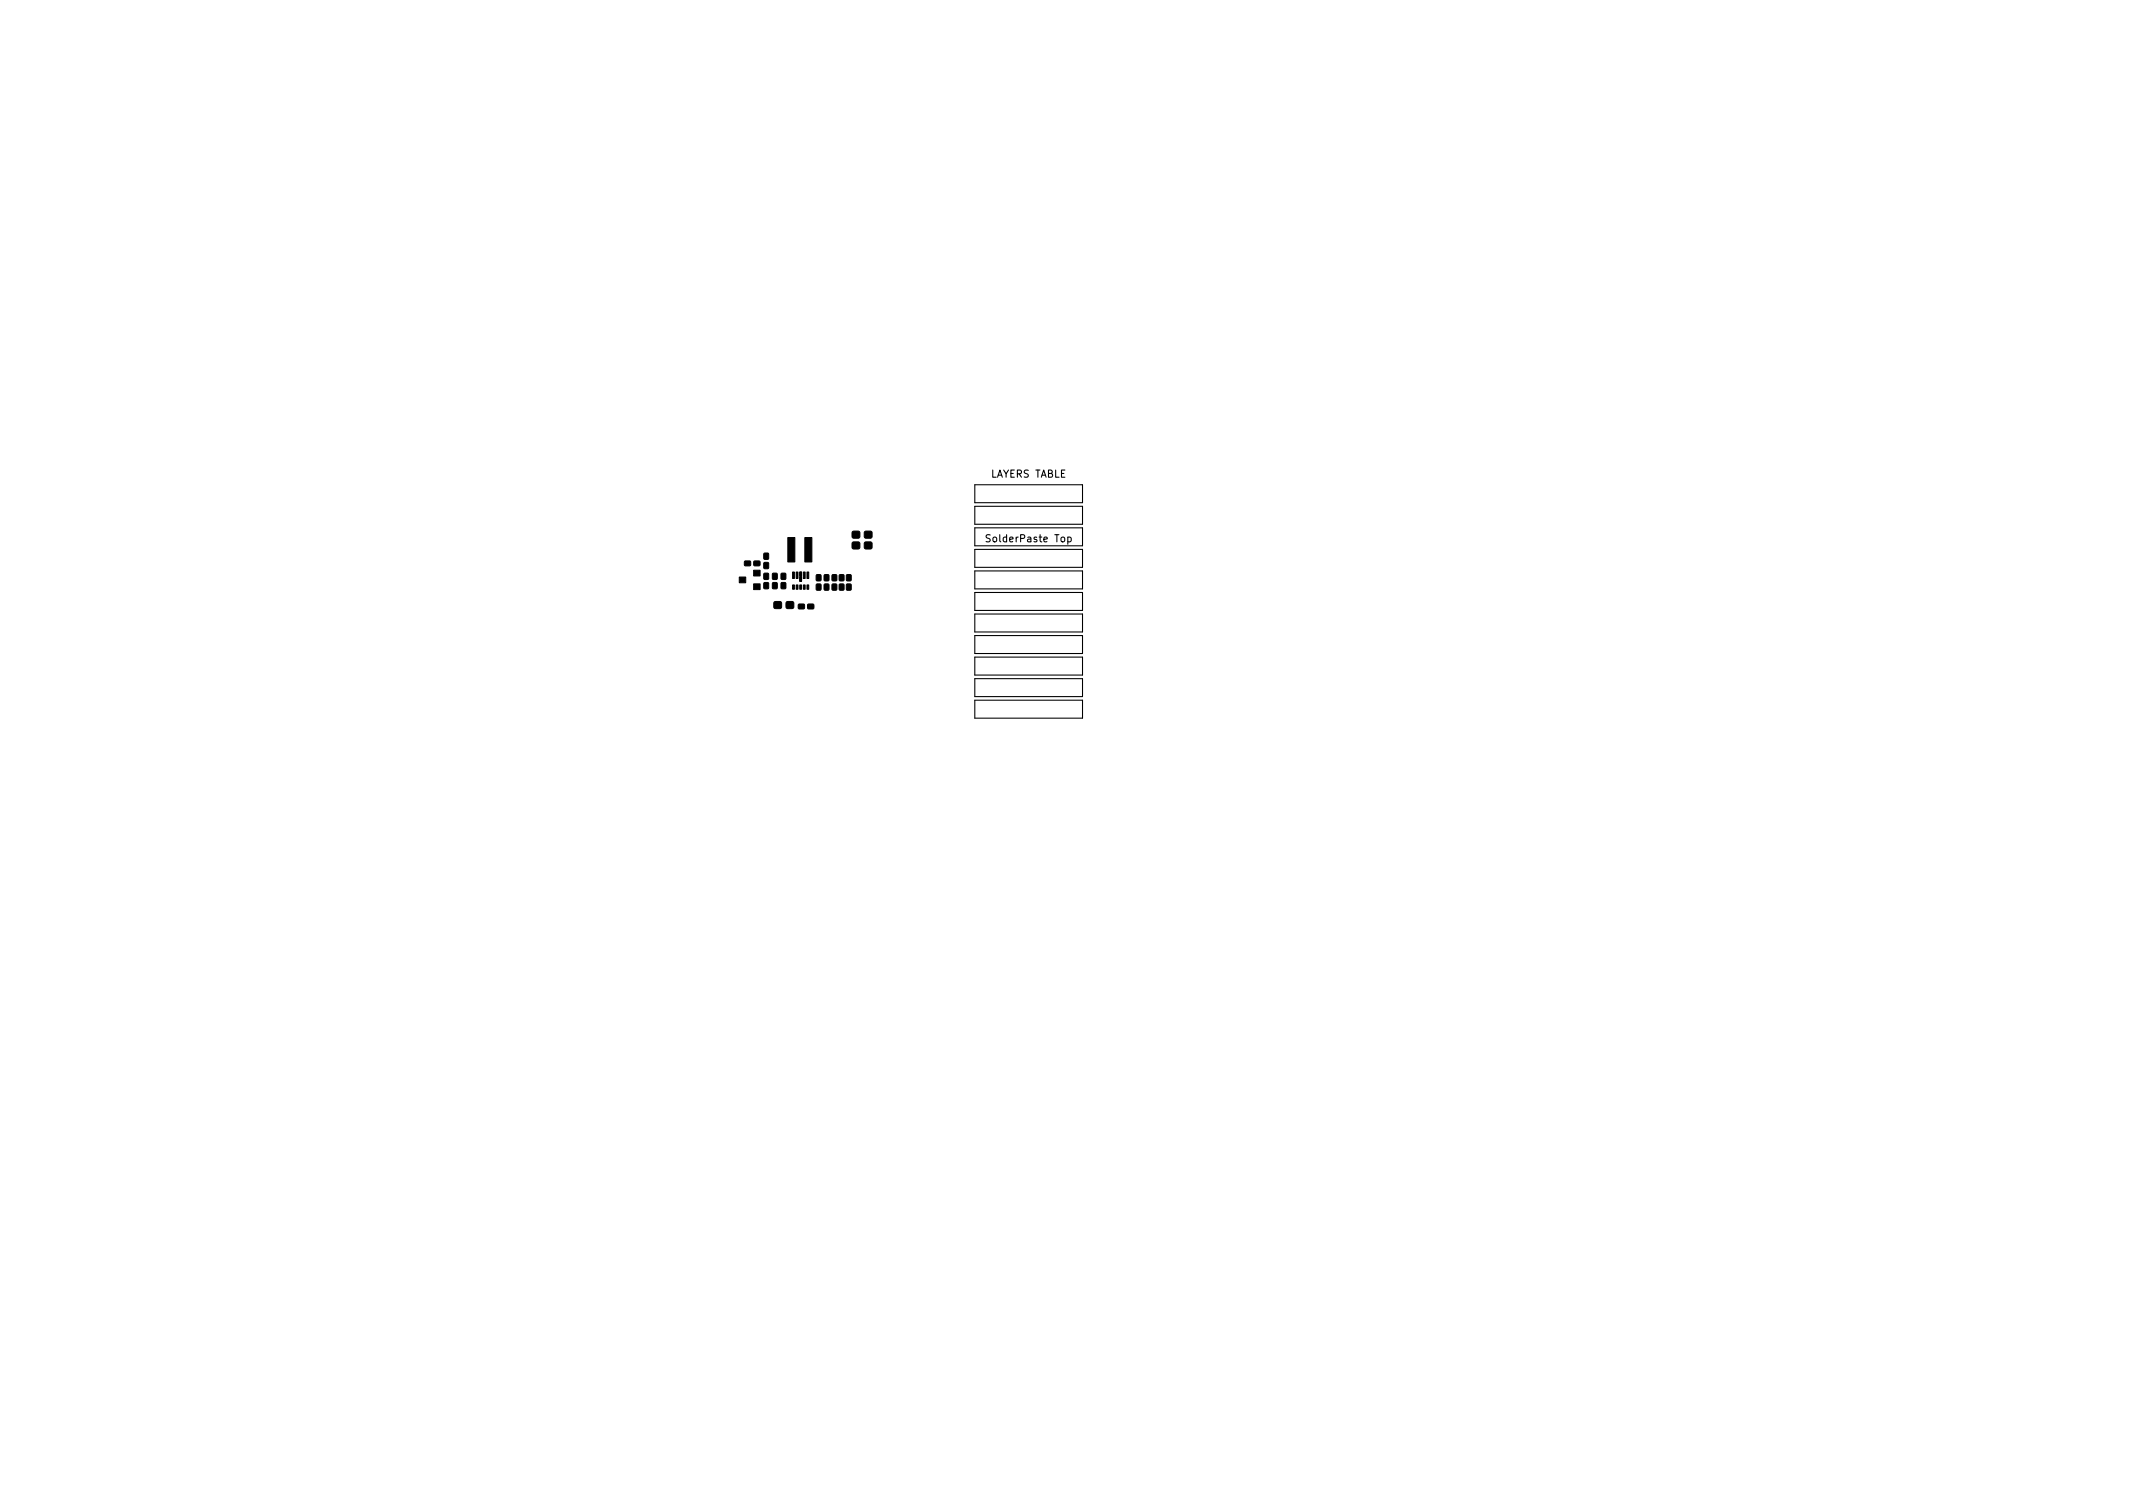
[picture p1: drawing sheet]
<svg xmlns="http://www.w3.org/2000/svg" width="297mm" height="210mm" viewBox="0 0 297 210" stroke-linecap="round" stroke-linejoin="round" font-family="sans-serif">
<defs><g id="words">
<g font-size="1.4">
<text x="137.9" y="66.5">LAYERS TABLE</text>
<text x="137.8" y="75.5">SolderPaste Top</text>
</g>
</g></defs>
<path d="M135.8 67.5h15v2.5h-15zM135.8 70.5h15v2.5h-15zM135.8 73.5h15v2.5h-15zM135.8 76.5h15v2.5h-15zM135.8 79.5h15v2.5h-15zM137.9 74.5h-.4h-.1v.3l.4 .2 .1 .3-.2 .2-.4-.1M135.8 82.5h15v2.5h-15zM135.8 85.5h15v2.5h-15zM135.8 88.5h15v2.5h-15zM135.8 91.5h15v2.5h-15zM135.8 94.5h15v2.5h-15zM135.8 97.5h15v2.5h-15z" fill="none" stroke="#000" stroke-width=".15"/>
<g fill="#000" stroke="#000" stroke-width=".14">
<path d="M103.7 78.1h.8v.6l-.8 .1v-.2zM105 78.1h.8v.6l-.8 .1v-.2zM105 79.4h.8v.8h-.8zM106.4 79.8h.5l.1 .1v.8l-.6-.1zM106.4 77h.5l.1 .1v.8l-.6-.1zM106.4 78.3h.5l.1 .1v.8l-.6-.1zM107.6 79.8h.5l.1 .1v.8l-.6-.1zM108.8 79.8h.5l.1 .1v.8l-.6-.1zM109.7 74.8h1v3.4h-1zM111.4 79.7h.2v.5h-.2zM112.1 74.8h1v3.4h-1zM113.7 80h.5l.1 .1v.8l-.6-.1z"/>
<path d="M114.8 80h.5l.1 .1v.8l-.6-.1zM115.9 80h.5l.1 .1v.8l-.6-.1zM116.9 80h.5l.1 .1v.8l-.6-.1zM117.9 80h.5l.1 .1v.8l-.6-.1zM118.7 75.5l.2-.1 .8 .1 .1 .2-.1 .7h-.2h-.8v-.2zM118.7 74l.2-.1 .8 .1 .1 .2-.1 .7h-.2h-.8v-.2zM120.4 75.5l.2-.1 .8 .1 .1 .2-.1 .7h-.2h-.8v-.2zM120.4 74l.2-.1 .8 .1 .1 .2-.1 .7h-.2h-.8v-.2zM103 80.3h.8v.8h-.8zM105 81.3h.8v.8h-.8zM106.4 81.1h.5l.1 .1v.8l-.6-.1zM107.6 81.1h.5l.1 .1v.8l-.6-.1z"/>
<path d="M107.8 83.8l.2-.1 .8 .1v.2v.7h-.2h-.8v-.2zM108.8 81.1h.5l.1 .1v.8l-.6-.1zM109.5 83.8l.2-.1 .8 .1v.2v.7h-.2h-.8v-.2zM110.4 81.4h.2v.6h-.2zM110.4 79.6h.2v.9h-.2zM110.9 81.4h.2v.6h-.2zM110.9 79.6h.2v.9h-.2zM111.4 81.4h.2v.6h-.2zM111.4 79.6h.2v1.3h-.2zM111.4 80.4h.2v.5h-.2zM111.2 84.1h.8v.6l-.8 .1-.1-.2zM111.9 81.4h.2v.6h-.2z"/>
<path d="M111.9 79.6h.2v.9h-.2zM112.4 79.6h.2v.9h-.2zM112.4 81.4h.2v.6h-.2zM112.5 84.1h.8v.6l-.8 .1v-.2zM113.7 81.3h.5l.1 .1v.8l-.6-.1zM114.8 81.3h.5l.1 .1v.8l-.6-.1zM115.9 81.3h.5l.1 .1v.8l-.6-.1zM116.9 81.3h.5l.1 .1v.8l-.6-.1zM117.9 81.3h.5l.1 .1v.8l-.6-.1z"/>
</g>
<use href="#words"/>
</svg>
